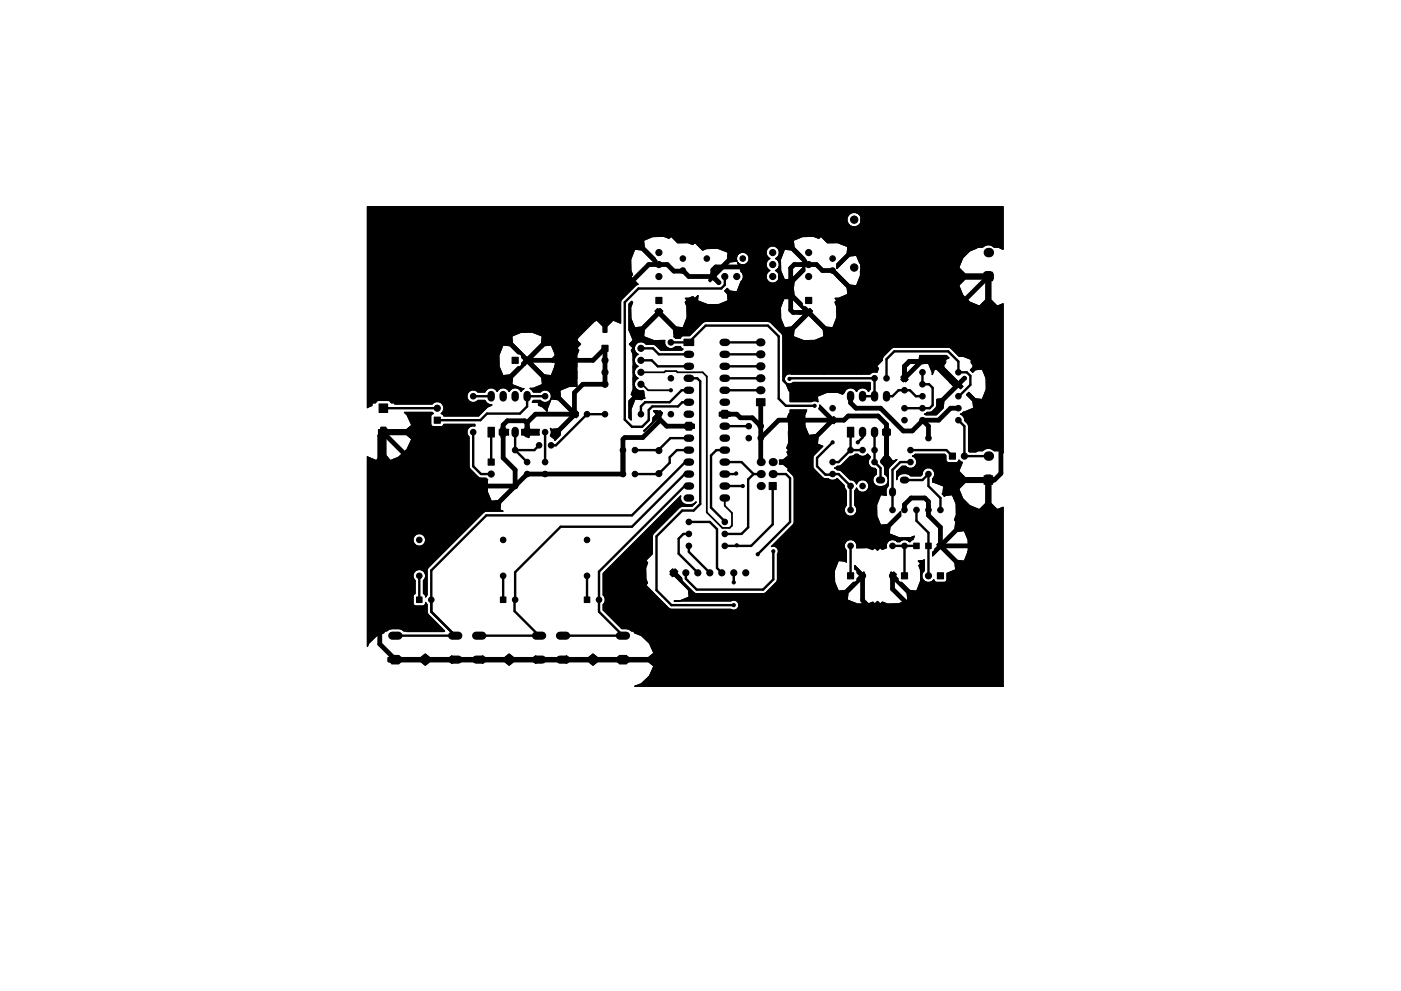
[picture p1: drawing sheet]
<svg xmlns="http://www.w3.org/2000/svg" width="297mm" height="210mm" viewBox="0 0 297 210" stroke-linecap="round" stroke-linejoin="round" font-family="sans-serif">
<g fill="#000" stroke="#000" stroke-width=".25">
<path d="M208.7 57.8h1.7v1.8h-1.7zM108.6 75.8h1.3v1.3h-1.3zM127.6 73.3h1.3v1.2h-1.3zM139.1 63.1h1.2v1.3h-1.2zM145 72h2.1v1.3h-2.1zM170.8 63.1h1.3v1.3h-1.3zM80.4 85.7h1.8v1.8h-1.8zM92.1 88.5h1.2v1.3h-1.2zM103.5 90.7h1.3v2h-1.3zM103.5 97.4h1.3v1.3h-1.3zM106.3 90.5l.8 .6h.7v1.2h-.7l-.8 .5v-.5h-.4v-1.2h.4zM110.6 91.1h.8l.7-.6 .1 .6h2.2l-.2 .9 .2 .3h-2.2l-.1 .5-.7-.5h-.8z"/>
<path d="M138.6 87.2l.8-.1 .3 .3 .2-.3 .5 .5-.2 .3 .1 .1h-.6v.4l-3.1 3.1-.1-.1 1.7-1.6 .2-.3v-.8l.8-.8zM145.5 89.6h1.1v.4h.6v.8h-.6v.4h-1.1v-.4h-.2l.4-.4-.4-.4h.2zM152.5 87.5h.6v-.4h1.1v.4h.6v.8h-.6v.4h-1.1v-.4h-.6zM160.4 84.6h1.8v1.5h-1.8zM179.7 90.7h1.3v2h-1.3zM187.6 90.5h.8v.6h.3v1.2h-.3v4.4l.9 1.2 .8-.4-1.7 1.8-.1 2.5v-.5l-.7-.7-.1-1.6-.7-.9-.1-.3 .9-1.1v-4.4h-.4v-1.2h.4zM201.3 96.1h1.3v1.3h-1.3zM195 75.4h5.7l.5 .5-1.3 .6 .2 1.5 3.1 3 1.2-1.1h.2l.3 .2v.3l-1.2 1.1 .5 .5-.5 .5-.5-.5-3.1 3.1-.1 1.5-1.5 1.4h-2.2l-.3-.1 .6-.4a1.91 1.91 0 0 0 2-1.5v-1.3l1-.1 3.1-3.1-3.1-3.1-1.5-.1-.4 1.2v-.5l-.9-2-1.5 .2-3 3.1 .2 .2-.5 .5-.2-.2-.3 .2-.5-.5 .3-.2-.3-.3 .5-.5 .3 .3 3.1-3.1zM77.9 43.9h134.8v9l-.7-.3v-.2h-1.3a1.63 1.63 0 0 0-2.4 0h-1.2v.2a5 5 0 0 0-3.8 4.3l1.3 1.3h4.4v-.5h1.1v.5h.5v1h-.5v4.4l1.3 1.3 1.3-.5v31.7l-.7-.3v-.2h-.4a1.26 1.26 0 0 1-1.4-.4 1.61 1.61 0 0 0-1.9 .4h-1.2l-.2 .3h-1.3l-.2-.2-.1-5.6-.8-.9-.2-.8-.7-.5 .7-.5 2.2-.8-.2-1.5-1.4-1.4 .5-.5 1.4 1.4 1.5 .2 .8-2.2-.1-23.4h-4.4l-1.3 1.3v.2a5.2 5.2 0 0 0 4.4 4.2l1.3-1.3v16.5l-.7-1.8-1.5 .1-.6 .6-.5-.5 .6-.5 .2-1.5-2.2-.9h-.9l-1.7-1.7-.7-.2h-11.7l-2 1.9-.2 .8-1.3 1.3 .5 .5-.4 .8-.7-.1-.8 .5h-1.8v-33.1a1.55 1.55 0 0 0-2.4-1 1.55 1.55 0 0 0 0 2.6 1.55 1.55 0 0 0 2.4-1v-.6v10.2l-1-2.4-1.5 .2-2.7 2.7v-1l2.2-2.2 .2-1.5-2.2-.8h-2.2l-1.4-1.4-.4 .5-1.1-.5-2.4 .1-1.9 .8 .1 1.5 2.7 2.8-.3 .7-2.9-3-1.5-.1-.8 2.2v2.4l.8 1.9 1.5-.2 2.8-2.8v1.1l-2.3 2.3-.1 1.4 .1 1.4 1.8 1.8a.66 .66 0 0 0 .7 .7l.6 .6 .3-.2 .6 .5-.3 .3 3.1 3.1 1.5 .2 .8-2.3v-2.3l-.4-.9 .5-.4-.4-.4h.7l2-.8-.2-1.5-2.6-2.7 .3-.7 2.8 2.9 1.5 .1 .9-2.1 .1-2v22.9h-7.9v-8l-.1-1.5-3.2-3.1-.5 .6v-1.1l-3.1-3.1-1.5-.2-.8 2.2v2.4l.8 2 1.5-.2 3.1-3.1v1.1l-2.6 2.5-.1 1.5 2.2 .9 2.4-.1 1.9-.8v8h-6.9a1.09 1.09 0 0 0-1.5 1.2 1.09 1.09 0 0 0 1.9 .5h16.2l.1 1.5-.4 .5-.2-.4a1.41 1.41 0 0 0-2.3 .4 1.4 1.4 0 0 0-1.4-.8 1.4 1.4 0 0 0-1.2 1l-.4 .3-1-.4-2.4 .1-1.9 .8 .1 1.2-.1-.1a1.08 1.08 0 0 0-1.2 0h-4.6v-2.3h-.2l-.6-1.4-.7-.7v-9.4l-.3-.7-.5-.5v-11.8l-.2-.5-.6-.5 .2-.1a1.4 1.4 0 0 0-.2-2.4 1.41 1.41 0 0 0 .5-2.2 1.41 1.41 0 0 0-2.2 0 1.41 1.41 0 0 0 .5 2.2 1.38 1.38 0 0 0-.8 1.2 1.38 1.38 0 0 0 .8 1.3 1.42 1.42 0 0 0-.7 1.8 1.42 1.42 0 0 0 1.7 .8 1.42 1.42 0 0 0 1-1.6v11.8l-1.8-1.7-.6-.3h-13.2l-.6 .3-2.8 2.7h-1.4l-.4 .3-.1 .2h-1.1l-.3-.2-.1-1.6-3.1-3.1-3.1 3.1-.2 1.5 2.3 .9 2.3-.1-.1 .2a1.34 1.34 0 0 0 .7 1.4 1.34 1.34 0 0 0 1.6-.3h1.1l.2 .5 .3 .1-.2 .2h-4.5l-1.3-1.2-1.8-.1-.3-.3a1.41 1.41 0 0 0-2 .5 1.41 1.41 0 0 0 .6 2 1.38 1.38 0 0 0-.8 1.2 1.38 1.38 0 0 0 .8 1.3 1.38 1.38 0 0 0-.8 1.3 1.38 1.38 0 0 0 .8 1.3 1.4 1.4 0 0 0-.7 1.7 1.4 1.4 0 0 0 1.7 .9l.2 .1 .1 1.3 .2 .2-.7 .3-1.5-.2-.8 2.2v2.3l-.5-.4v-3.6l1-1-.5-.4 .5-1.1v-1l-.1-6-.3-1.3 .4-.4-.9-.9 .8-.9-.9-2v-5.6l.6-.6 .2 .2-.4 1.1 .1 2.4 .8 2 1.5-.2 3.1-3.1-.3-.3 .5-.5 .3 .2 .3-.2 .5 .5-.3 .3 3.1 3.1 1.5 .2 .9-2.3-.1-2.3-.3-.9 .4-.4-.4-.4h.8l.8-.4 .4 .5 .7-.7-.1 1.1 2.2 .9 2.4-.1 1.9-.8-.2-1.5-.6-.6 .6-.5 .6 .6 1.5 .1 .8-2.2 .3-.2a1.39 1.39 0 0 0-.3-1.9l-.7-2a1.36 1.36 0 0 0 2.2 0 1.36 1.36 0 0 0-.9-2.1 1.36 1.36 0 0 0-1.6 1.6l.2 .3-1.5 .2-3.1 3.1 1.1 1.1v.3l-.3 .2h-.3l-1.1-1.1-.5 .6-.3-.3 .4-1v-.5l.2-.1 .2 .2 3.1-3.1 .2-1.5-2.2-.8h-2.4l-.8 .4-1.7-1.7-.4 .5-1.1-.4h-2.1l-1.4-1.4-.4 .5-1.2-.5-2.3 .1-2 .8 .2 1.5 2.7 2.8-.3 .7-2.9-3-1.5-.1-.9 2.2 .1 2.4 .3 .8-.4 .4 1.6 1.6-.5 .3-3.2 3.2v4.8l-1.6-.7-1.3 1.3v1.3h-.8v-1.3l-1.4-1.3a5.2 5.2 0 0 0-4.2 4.3l.8 .8-.8 .9 .4 .4-.4 1.1v6.6h-1.7l-1.9 .8 .1 1.5 3.1 3.1 .3-.3 .5 .5-.3 .3 .3 .2-.5 .5-.3-.2-3.1 3.1-.1 .8-1 1.1-.1-.2-.9-.7a1.7 1.7 0 0 0 0-1.6l.2 .2 1.4-.1 3.1-3.1-3.1-3.1-.5-.1-.1-9.6-.8-1.9-1.5 .1-.4 .4v-2.4l-2.2-.8h-2.4l-1.9 .8 .2 1.5 3.1 3.1 3.1-3.1 .1-1.5v2.4l-2.7 2.7 3.1 3.2 1.5 .1 .9-2.2v7.2l-.9-.1-.9 2.2v.5l-.9-.9-.9-.4v-.7h-1.3l.2-.3h1.5a1.35 1.35 0 0 0 1.9 0 1.35 1.35 0 0 0 0-1.9 1.35 1.35 0 0 0-1.9 .1h-1.5l-.3-.5-.4-.3h.7l1.9-.8-.1-1.5-3.1-3.1-.6 .5v-1.1l-.6-.6v-.2a.66 .66 0 0 0-.8-.5l-1.7-1.8-1.5-.1-.8 2.2v2.4l.8 1.9 1.5-.1 1.7-1.8h.3a.66 .66 0 0 0 .5-.7l.6-.7v1.1l-2.5 2.6-.2 1.5 2.2 .8h.4l-.6 .7a1.4 1.4 0 0 0-1.3-.8 1.4 1.4 0 0 0-1.3 .8 1.4 1.4 0 0 0-1.2-.8 1.4 1.4 0 0 0-1.3 .8 1.4 1.4 0 0 0-1.3-.8 1.4 1.4 0 0 0-1.3 .9h-1.5l-.2-.3a1.35 1.35 0 0 0-1.9 .3 1.35 1.35 0 0 0 .3 1.9 1.35 1.35 0 0 0 1.8-.1h1.5a1.76 1.76 0 0 0 1.5 1l-1 .4-1.8 1.9h-7.4l-.3-.5h-.3l.4-.4a1.41 1.41 0 0 0-.3-1.9 1.41 1.41 0 0 0-2 .2h-7.9v-.2h-.8l-.5-.5h-2.3l-.5 .5h-.7v.5l-1 .5zM80.3 91.2h.5v-.5h1v.5h4.4l1.1-1-1-2.2-.6-.5h5.9l.2 .3a.65 .65 0 0 0-.5 .7v1.5a.65 .65 0 0 0 .8 .5h1.5l.5-.5h6.6v.4a1.33 1.33 0 0 0-1.6 .6 1.33 1.33 0 0 0 .3 1.7l.1 6.6 2.1 2.1 1.5 .1 .2 .3a6.3 6.3 0 0 0 .9 4.6l1.4-.2 3.9-3.8 .4 .4-3.8 3.9-.1 1.5 .6 .3h-3.5l-.6 .2-11.7 11.7-.2 .6v5.3l-.4 .4a.63 .63 0 0 0-.4-.8v-2.7l.4-.8v-8.1a1.36 1.36 0 0 0-2.1-.9 1.36 1.36 0 0 0 0 2.3 1.36 1.36 0 0 0 2.1-.9v-.5v7.6a1.35 1.35 0 0 0-2-.9 1.35 1.35 0 0 0-.2 2.2v2.7a.63 .63 0 0 0-.4 .8v1.4a.65 .65 0 0 0 .7 .5h1.4a.65 .65 0 0 0 .5-.8l.4 .4v1.9l3.7 3.8-7 .1v-40.8l-1.1-1h-4.4v4.4l1 1.1 1.7-.7 1.8-1.6 1-2.2v40.8h-1.1l-.6-.2a3.1 3.1 0 0 0-3.6 .1h-.6v.3l-1.5 .6-1.7 1.7-.3 .6v-40.2l1.9 .8 1-1.1v-4.4h-.5zM163.1 102.4h1.5v1.5h-1.5zM193.7 115.2h1.2v1.2h-1.2z"/>
<path d="M196.3 115.2h1.1v1.2h-1.1zM208.7 101h1.7v1.7h-1.7zM88.3 126.7h1.2v1.1h-1.2zM106.1 126.7h1.2v1.1h-1.2zM123.9 126.7h1.1v1.1h-1.1zM179.7 121.5h1.3v1.3h-1.3zM191.1 121.5h1.3v1.3h-1.3zM198.8 121.5h1.2v1.3h-1.2zM82.3 139.5h.8v-.4h1.5v.4h4.6l1-.7 .9 .7h4.7v-.3l.4 .3h5.7l.5-.3v.3h4.6l.9-.7 1 .7h4.6v-.3l.5 .3h5.7l.4-.3v.3h4.7l.9-.7 1 .7h4.6v-.4h1.5v.4h4.7l1.2-.9-1-2.1-1.7-1.7-1.5-.6v-.3h-.6a1.98 1.98 0 0 0-2.1-.5l-3.9-4v-1.2a1.29 1.29 0 0 0 0-1.9v-4.7l16.4-16.4a1.4 1.4 0 0 0 1.4 1.9 1.72 1.72 0 0 0 1.9-.6l-.9 .9h-2l-.7 .3-5.6 5.7-.1 4.1-1.4 1.4 .4 .5-.4 1.1v2.4l.4 .8-.4 .4 5.1 5.1 13 .1a1.1 1.1 0 0 0 1.7-.9 1.1 1.1 0 0 0-1.8-.9h-12h1.3l1.9-.8-.1-1.5-3.1-3.1-.3 .2-.5-.5 .2-.3-.2-.2 .5-.6 .3 .3 .2-.3 .6 .6-.3 .2 1.1 1.1 .3 .8 2.6 2.5 14.4 .1 .6-.3 2.4-2.4v-5.7a1.08 1.08 0 0 0 0-1.3 1.08 1.08 0 0 0-1.3-.3l4.8-4.9 .1-9.6a2.61 2.61 0 0 0-1.4-1.7l.2-.4-1.2-.9h-.8v-.9h.8l1.2-.9-.3-.8 .4-.4-.5-.4 .4-1.1 .1-1-.1-3.9-.2-.5 .3-.8h.2v-.8h3.5l-.4 1.1v2.3l.9 2 1.5-.2 3-3.1-2.4-2.4 .2-.8 2.7 2.8 .3-.3 .5 .5-.3 .2 .3 .3-.5 .5-.3-.3-3.1 3.1-.1 1.5 1.1 .5-1.8 1.8-.3 .6v1.8l.3 .7 1.8 1.7 .3 .2 1.1 .2a1.3 1.3 0 0 0 1.7-.2l1.5 1.5 .2 .9 .3 .2v3.1l-.3 .2a1.35 1.35 0 0 0 .3 1.9 1.35 1.35 0 0 0 1.9-.2 1.35 1.35 0 0 0-.2-1.9v-3.1l.4-.6 .1 .4a1.35 1.35 0 0 0 2.2 .2 1.35 1.35 0 0 0-.3-2.1 1.35 1.35 0 0 0-2 .7 1.26 1.26 0 0 0-1.3-.9l-1.9-1.9-.9-.2-.6-.4 .6-.4 .9-.2 1.9-1.9 .8-.2 .2-.2h.6a1.3 1.3 0 0 0 2-.1l.6 .7a1.32 1.32 0 0 0-.3 1.6 1.32 1.32 0 0 0 1.3 .8l.3 .3v.9a1.44 1.44 0 0 0-.6 1.9 1.44 1.44 0 0 0 1.8 .7 1.36 1.36 0 0 0 1.3-1.3v1.2a2.16 2.16 0 0 0-.4 2l-1.2-.2-.9 2.2 .1 2.4 .8 1.9 1.5-.1 2.7-2.8 .1 1-2.3 2.3-.2 1.5 2.2 .8h2.4l.8-.4-.3 .8-.3 .1-.3 .3h-.2l-.3-.2a1.31 1.31 0 0 0-1.7 .2h-.6l-.2-.2a1.34 1.34 0 0 0-1.6 0 1.34 1.34 0 0 0-.4 1.5l-.9 .4-.5-.4-.5 .5-.6-.5-.5 .4-1.1-.4h-2.3a1.34 1.34 0 0 0-1.6-1.7 1.34 1.34 0 0 0-.5 2.3v2.5l-.3-.2-1.5-.2-.8 2.2v2.4l.8 1.9 1.5-.1 1.7-1.7a.66 .66 0 0 0 .8-.8l.6-.6-.6-.6a.66 .66 0 0 0-.5-.8v-.8l1.7 1.6 .2-.2 .1 .1 .1 1.4-.2 .1-.2-.3-3.1 3.1-.2 1.5 2.2 .9 2.4-.1 .9-.3 .4 .4 .6-.6 .5 .6 .5-.5 1.1 .5 2.4-.1 1.9-.8-.2-1.5-3.1-3.1-.2 .3-.1-.1-.1-1.4 .2-.1 .2 .2 .3-.2 .5 .5-.2 .3 .6 .6a.66 .66 0 0 0 .8 .8l1.7 1.7 1.5 .1 .8-2.2v-2.4l-.4-.8 .4-.4-.5-.6 1.1-.1 .2-.1v2.3a1.41 1.41 0 0 0-.1 2.1 1.41 1.41 0 0 0 2.1-.2l.1 .3 .4 .3h1.8a.65 .65 0 0 0 .5-.8v-1.1l1.8-.8-.1-1.5-3.1-3.1-1.7 1.7v-.9l1.2-1.3-.3-.2 .5-.5 .3 .2 3.1-3.1 .1-1.3 .2-.2-.4-.4 .4-1-.1-2.4-.8-2-1.5 .2-.2 .2-.4-.5 .1-.2 .2-1.5-2.4-.8v-.7l.3-.3a1.35 1.35 0 0 0-.8-2 1.35 1.35 0 0 0-1.7 1.4l-.3 .3h-2.1a1.88 1.88 0 0 0-2.9 .3l-.1 .5v-1.7l1.1-1.2h.8a1.34 1.34 0 0 0 2.2-.1 1.34 1.34 0 0 0-.7-2l.5-.4h6.3l.2 .2v1.1l.3 .4 2 .1 .4-.3 .1-.3 .7 .5-.7 1.9 1.3 1.3h4.4v-.5h1.1v.5h.5v1.1h-.5v4.4l1.3 1.3 1.3-.5v38h-3.7v-43.2h-4.4l-1.3 1.3a5.1 5.1 0 0 0 4.4 4.4l1.3-1.3v38.8h-3.7v-31.1l-.8-1.9-1.5 .1-3.1 3.1 3.1 3.1 1.5 .2 .8-2.2v28.7h-70.7l1.4-.5 1.7-1.7 1-2.1-1.2-.9h-4.7v.4h-1.5v-.4h-4.6l-1 .7-.9-.7h-4.7v.3l-.4-.3h-5.7l-.5 .3v-.3h-4.6l-1 .7-.9-.7h-4.6v.3l-.5-.3h-5.7l-.4 .3v-.3h-4.7l-.9 .7-1-.7h-4.6v.4h-1.5v-.4h-.8z"/>
<circle cx="139.7" cy="56.1" r=".63"/>
<circle cx="139.7" cy="58.7" r=".63"/>
<circle cx="139.7" cy="53.6" r=".63"/>
<circle cx="144.8" cy="57.4" r=".57"/>
<circle cx="144.8" cy="54.9" r=".57"/>
<circle cx="149.9" cy="54.9" r=".57"/>
<circle cx="151.1" cy="58.7" r=".63"/>
<circle cx="153.7" cy="58.7" r=".63"/>
<circle cx="156.2" cy="58.7" r=".63"/>
<circle cx="157.5" cy="54.9" r=".57"/>
<circle cx="163.8" cy="56.1" r=".63"/>
<circle cx="163.8" cy="58.7" r=".63"/>
<circle cx="163.8" cy="53.6" r=".63"/>
<circle cx="171.4" cy="56.1" r=".63"/>
<circle cx="171.4" cy="58.7" r=".63"/>
<circle cx="171.4" cy="53.6" r=".63"/>
<circle cx="176.5" cy="54.9" r=".57"/>
<circle cx="176.5" cy="57.4" r=".57"/>
<circle cx="181.1" cy="56.8" r=".76"/>
<circle cx="181.1" cy="46.6" r=".76"/>
<circle cx="111.8" cy="76.4" r=".63"/>
<circle cx="128.3" cy="76.4" r=".63"/>
<circle cx="128.3" cy="79" r=".63"/>
<circle cx="135.9" cy="76.4" r=".63"/>
<circle cx="135.9" cy="73.9" r=".63"/>
<circle cx="135.9" cy="79" r=".63"/>
<circle cx="139.7" cy="66.3" r=".63"/>
<circle cx="142.2" cy="72.6" r=".57"/>
<circle cx="171.4" cy="66.3" r=".63"/>
<circle cx="195.6" cy="79" r=".57"/>
<circle cx="199.8" cy="76.7" r=".76"/>
<circle cx="203.2" cy="79" r=".57"/>
<circle cx="206.6" cy="76.7" r=".76"/>
<circle cx="92.7" cy="86.6" r=".63"/>
<circle cx="100.3" cy="84.1" r=".57"/>
<circle cx="100.3" cy="91.7" r=".57"/>
<circle cx="109.2" cy="95.5" r=".57"/>
<circle cx="111.8" cy="98" r=".57"/>
<circle cx="114.3" cy="94.5" r=".57"/>
<circle cx="115.6" cy="91.7" r=".57"/>
<circle cx="115.6" cy="98" r=".57"/>
<circle cx="115.6" cy="84.1" r=".57"/>
<circle cx="116.8" cy="94.5" r=".57"/>
<circle cx="121.9" cy="87.9" r=".57"/>
<circle cx="124.5" cy="87.9" r=".57"/>
<circle cx="128.3" cy="81.5" r=".63"/>
<circle cx="128.3" cy="87.9" r=".57"/>
<circle cx="132.1" cy="95.5" r=".57"/>
<circle cx="134.6" cy="95.5" r=".57"/>
<circle cx="135.9" cy="81.5" r=".63"/>
<circle cx="135.9" cy="87.9" r=".57"/>
<circle cx="139.7" cy="95.6" r=".62"/>
<circle cx="139.7" cy="87.9" r=".57"/>
<circle cx="142.2" cy="82.8" r=".32"/>
<circle cx="142.2" cy="87.9" r=".57"/>
<circle cx="142.2" cy="80.3" r=".57"/>
<circle cx="158.8" cy="93" r=".57"/>
<circle cx="158.8" cy="90.4" r=".57"/>
<circle cx="161.3" cy="90.4" r=".57"/>
<circle cx="161.3" cy="93" r=".57"/>
<circle cx="167.4" cy="80.4" r=".32"/>
<circle cx="172.7" cy="86.1" r=".32"/>
<circle cx="176.5" cy="93.8" r=".32"/>
<circle cx="176.5" cy="89.1" r=".57"/>
<circle cx="176.5" cy="98" r=".57"/>
<circle cx="176.5" cy="86.6" r=".57"/>
<circle cx="180.3" cy="95.5" r=".57"/>
<circle cx="181.9" cy="93.8" r=".32"/>
<circle cx="182.9" cy="95.5" r=".57"/>
<circle cx="185.4" cy="95.5" r=".57"/>
<circle cx="185.4" cy="80.3" r=".57"/>
<circle cx="185.4" cy="98" r=".57"/>
<circle cx="188" cy="80.3" r=".57"/>
<circle cx="191.8" cy="89.1" r=".57"/>
<circle cx="191.8" cy="80.3" r=".57"/>
<circle cx="191.8" cy="82.8" r=".57"/>
<circle cx="191.8" cy="86.6" r=".57"/>
<circle cx="193" cy="98" r=".57"/>
<circle cx="193" cy="95.5" r=".57"/>
<circle cx="195.6" cy="89.1" r=".57"/>
<circle cx="195.6" cy="86.6" r=".57"/>
<circle cx="195.6" cy="84.1" r=".57"/>
<circle cx="195.6" cy="81.5" r=".57"/>
<circle cx="196.9" cy="93" r=".57"/>
<circle cx="203.2" cy="81.5" r=".57"/>
<circle cx="203.2" cy="86.6" r=".57"/>
<circle cx="203.2" cy="89.1" r=".57"/>
<circle cx="203.2" cy="84.1" r=".57"/>
<circle cx="204.5" cy="96.8" r=".63"/>
<circle cx="88.9" cy="114.5" r=".57"/>
<circle cx="104.1" cy="100.6" r=".63"/>
<circle cx="106.7" cy="114.5" r=".57"/>
<circle cx="109.2" cy="103.1" r=".57"/>
<circle cx="111.8" cy="100.6" r=".57"/>
<circle cx="115.6" cy="100.6" r=".57"/>
<circle cx="124.5" cy="114.5" r=".57"/>
<circle cx="132.1" cy="100.6" r=".57"/>
<circle cx="134.6" cy="100.6" r=".57"/>
<circle cx="139.7" cy="100.5" r=".62"/>
<circle cx="146.1" cy="115.8" r=".57"/>
<circle cx="146.1" cy="110.7" r=".57"/>
<circle cx="146.1" cy="113.3" r=".57"/>
<circle cx="153.7" cy="115.8" r=".57"/>
<circle cx="153.7" cy="113.3" r=".57"/>
<circle cx="153.7" cy="110.7" r=".57"/>
<circle cx="156.1" cy="100.5" r=".32"/>
<circle cx="156.2" cy="115.7" r=".32"/>
<circle cx="157.5" cy="103.1" r=".32"/>
<circle cx="160.7" cy="117.6" r=".32"/>
<circle cx="164" cy="117" r=".32"/>
<circle cx="176.5" cy="100.6" r=".57"/>
<circle cx="180.3" cy="108.2" r=".57"/>
<circle cx="180.3" cy="103.1" r=".57"/>
<circle cx="180.3" cy="115.8" r=".57"/>
<circle cx="182.9" cy="103.1" r=".57"/>
<circle cx="189.2" cy="115.8" r=".57"/>
<circle cx="189.2" cy="108.2" r=".57"/>
<circle cx="191.8" cy="108.2" r=".57"/>
<circle cx="191.8" cy="115.8" r=".57"/>
<circle cx="194.3" cy="108.2" r=".57"/>
<circle cx="196.9" cy="108.2" r=".57"/>
<circle cx="196.9" cy="100.6" r=".57"/>
<circle cx="199.4" cy="115.8" r=".57"/>
<circle cx="199.4" cy="108.2" r=".57"/>
<circle cx="88.9" cy="122.2" r=".57"/>
<circle cx="91.4" cy="127.2" r=".57"/>
<circle cx="106.7" cy="122.2" r=".57"/>
<circle cx="109.2" cy="127.2" r=".57"/>
<circle cx="124.5" cy="122.2" r=".57"/>
<circle cx="127" cy="127.2" r=".57"/>
<circle cx="142.9" cy="121.5" r=".63"/>
<circle cx="145.4" cy="121.5" r=".63"/>
<circle cx="148" cy="121.5" r=".63"/>
<circle cx="150.5" cy="121.5" r=".63"/>
<circle cx="153" cy="121.5" r=".63"/>
<circle cx="155.6" cy="121.5" r=".63"/>
<circle cx="155.6" cy="128.4" r=".32"/>
<circle cx="155.6" cy="123.6" r=".32"/>
<circle cx="158.1" cy="121.5" r=".63"/>
<circle cx="182.9" cy="122.2" r=".63"/>
<circle cx="189.2" cy="122.2" r=".63"/>
<circle cx="196.8" cy="122.2" r=".63"/>
</g>
<path d="M186.4 101.8h.5M189.2 104.1v.5M191.5 101.8h.5" fill="none" stroke="#000" stroke-width="1.5"/>
<g fill="none" stroke="#000" stroke-width="1.6">
<path d="M145.7 75.2h.7M145.7 77.7h.7M153.3 75.2h.7M153.3 77.7h.7M153.3 72.6h.7M104.1 83.7v.7M106.7 83.7v.7M106.7 91.3v.7M109.2 83.7v.7M109.2 91.3v.7M111.8 83.7v.7M111.8 91.3v.7"/>
<path d="M145.7 80.3h.7M145.7 82.8h.7M145.7 85.3h.7M145.7 87.9h.7M145.7 90.4h.7M145.7 93h.7M145.7 95.5h.7M145.7 98h.7M153.3 80.3h.7M153.3 82.8h.7M153.3 85.3h.7M153.3 87.9h.7"/>
<path d="M153.3 90.4h.7M153.3 93h.7M153.3 95.5h.7M153.3 98h.7M180.3 83.7v.7M182.9 83.7v.7M182.9 91.3v.7M185.4 83.7v.7M185.4 91.3v.7M188 83.7v.7M188 91.3v.7M145.7 100.6h.7"/>
<path d="M145.7 103.1h.7M145.7 105.7h.7M153.3 100.6h.7M153.3 103.1h.7M153.3 105.7h.7"/>
</g>
<g fill="#000">
<circle cx="209.5" cy="53.6" r="1.02"/>
<circle cx="81.3" cy="91.7" r="1.02"/>
<circle cx="161.3" cy="98" r=".86"/>
<circle cx="163.8" cy="98" r=".86"/>
<circle cx="209.5" cy="96.8" r="1.02"/>
<circle cx="161.3" cy="103.1" r=".86"/>
<circle cx="161.3" cy="100.6" r=".86"/>
<circle cx="163.8" cy="100.6" r=".86"/>
</g>
<g fill="none" stroke="#000" stroke-width="1.7">
<path d="M161.1 77.7h.3M161.1 75.2h.3M161.1 72.6h.3M161.1 82.8h.3M161.1 80.3h.3M83.2 134.9h1.3M83.2 139.9h1.3M95.9 134.9h1.3M95.9 139.9h1.3M100.9 134.9h1.4M100.9 139.9h1.4M113.6 134.9h1.4"/>
<path d="M113.6 139.9h1.4M118.7 134.9h1.3M118.7 139.9h1.3M131.4 134.9h1.3M131.4 139.9h1.3"/>
</g>
<g fill="none" stroke="#000" stroke-width=".51">
<path d="M153.7 58.7v1.7l-.8 .8h-17.5l-2.9 2.9v24.9l1.5 1.5h2.1l1.4-1.4v-2.1l.8-.8h5.5l.9-.9h1.3M135.9 73.9h2.5l1.3 1.3h6.3M135.9 76.4h2.3l1.2 1.3h6.6M142.2 72.6h3.8l3.6-3.5h13.2l2.3 2.3v13.2l1.5 1.5h6.1M153.7 75.2h7.6M153.7 77.7h7.6M153.7 72.6h7.6M195.6 79v2.5h1.4l.7 .8v3.7l-.6 .6h-5.3M81.3 86.6h11.4M100.3 91.7v7.2l1.7 1.7h2.1M100.3 84.1h3.8M104.1 91.7v6.3"/>
<path d="M109.2 95.5l2.6 2.5M109.2 91.7v3.8M114.3 94.5l-1 1h-4.1M115.6 91.7v6.3M115.6 84.1h-3.8v2.1l-1.6 1.6h-6.9l-1.4 1.3h-9.2M128.3 87.9h-3.8l-6.6 6.6h-1.1M146 93h-3.9l-2.5 2.5h-5M146 95.5h-2.5l-1.5 1.5v1.2l-2.4 2.4h-5M146 98h-.7l-11.3 11.3h-30.9l-11.7 11.7v8.8l5.1 5.1h-12.7M146 80.3h1.8l.7 .6v26l-1.4 1.4h-2.4l-5.5 5.5v11.4l3.2 3.2h13.2M146 82.8h-1.5l-2.5 2.5h-5.2l-.9 .9v1.7M153.7 95.5h-1.8l-1.2 1.1v11.1l3 3"/>
<path d="M153.7 98h3.5l2.6 2.6M153.7 80.3h7.6M153.7 82.8h7.6M153.7 90.4h5M167.4 80.4l.1-.1h17.9v3.8h-2.5M176.5 93.8l-3.3 3.3v1.8l1.8 1.8 2.8-.1 2.5 2.5v5.1M180.3 95.5h2.6M180.3 91.7v3.8M180.3 95.5l-2.5 2.5h-1.3M182.9 91.7v1.1l-1 1M185.4 91.7v6.3l1.3 1.3v2.5M188 84.1h1.2l1.3-1.3h2.4l1.3 1.3h1.4"/>
<path d="M188 80.3v-4.1l1.6-1.7h11.4l2.2 2.2v2.3h1.8l.7 .8v1.9l-2.5 2.4M193 95.5h7.7l1.2 1.3M193 98h-2.1l-1.7 1.7v8.5M203.2 89.1l1.3 1.3v6.4h5M146 100.6h-.8l-11.2 11.2h-15.1l-9.7 9.6-.1 8.3 5.2 5.2h-12.7M146 103.1h-.8l-18.2 18.2v8.5l5.1 5.1h-12.7M146 113.3h-1.1l-1 1v3.2l4.1 4M146 115.8v1.3l4.5 4.4M146 110.7h4.5l1.5 1.6v8.2l1 1M153.7 103.1h3.8M156.1 100.5l-.1 .1h-2.3M156.2 115.7v.1"/>
<path d="M159.8 100.6h1.5M159.8 100.6l-1.2 1.1v10.2l-1.4 1.4h-3.5M163.8 103.1v8.1l-4.5 4.6h-5.6M163.8 100.6h2.8l.9 .9v9.2l-6.8 6.9M164 117v5.9l-2.2 2.2h-14.1l-2.3-2.3v-1.3M180.3 115.8v6.4M189.2 115.8h5.1M191.8 115.8v6.4M191.8 101.8h3.8l1.2-1.2v2.5l2.6 2.6v2.5M194.3 108.2v2.3l2.5 2.5v9.2M88.9 122.2v5M106.7 122.2v5"/>
<path d="M124.5 122.2v5M155.6 121.5v2.1"/>
</g>
<g fill="none" stroke="#000" stroke-width="1">
<path d="M111.8 76.4h13.9l2.6-2.5v7.6h-4.7l-1.8 1.8v4.5l.1 .1h-8.4l-1.7 1.8v2M167.6 63h-4.9l-1.3-1.3v-1.6l-3.4-3.5h-6.2l-.7 .7v1.4h-5.1l-1.1-1.2h-2l-1.4-1.4h-4l-20.3 20.3M171.4 66.3h-3.3l-.5-.5v-8.9l.8-.8h4.7l1.3 1.3h2.1l12 11.9h10.4l10.6-10.6v30.8l2.7 2.7v8.3l-1.4 1.3h-1.3v18.3l-8.7 8.8h-7.6M197.5 76.7l4.8 4.8h.9M199.8 76.7h-7l-1 1v2.6M209.5 75.8h-2l-.9 .9M111.8 89.8l-.5-.5h-3.7l-.9 .9v6.9l2.5 2.6v3.4M139.7 87.9v1.5l-3.4 3.4h-3.8l-.4 .4v7.4h-20.3l-2.6 2.5M139.7 88.8l1.7 1.6h4.6M153.7 87.9h2.5l.8 .7h2.5l1.8 1.8M161.3 85.3v12.7M180.3 84.1v1.4l1.2 1.1h5.2l4.8 4.8h1.9l2.2-2.3"/>
<path d="M188 91.7v-1.7l-1.8-1.7h-6.4l-.9 .8h-13.8l-3.8 3.9M195.6 89.1l1.2 1.3v2.6M201.7 80.8v.1M203.2 86.6h-1.7l-2.5 2.5h-3.4M109.2 103.1h-16.6l-11.3-11.4-.8 .8v44.1l3.3 3.3h68.1l10.5-10.5h31.3l-4.5-4.4v-2.8M191.8 108.2v-1.1l1.4-1.4h2.9l.7 .7v2.9l2.6 2.6v3.9h6.6l3.5-3.5M182.9 122.2v5.2l2 2"/>
</g>
<path d="M135.9 79h4.9l.3-.3h2.3l.2 .3h5.4l.9 .9v28.8l3.3 3.3h1.5l.5-.5v-2.7l-1.5-1.5v-1.6M135.9 81.5h.2l1.3 1.3h4.8" fill="none" stroke="#000" stroke-width=".38"/>
<path d="M77.9 43.9h134.8v9l-.7-.3v-.2h-1.3a1.63 1.63 0 0 0-2.4 0h-1.2v.2a5 5 0 0 0-3.8 4.3l1.3 1.3h4.4v-.5h1.1v.5h.5v1h-.5v4.4l1.3 1.3 1.3-.5v31.7l-.7-.3v-.2h-.4a1.26 1.26 0 0 1-1.4-.4 1.61 1.61 0 0 0-1.9 .4h-1.2l-.2 .3h-1.3l-.2-.2-.1-5.6-.8-.9-.2-.8-.7-.5 .7-.5 2.2-.8-.2-1.5-1.4-1.4 .5-.5 1.4 1.4 1.5 .2 .8-2.2-.1-23.4h-4.4l-1.3 1.3v.2a5.2 5.2 0 0 0 4.4 4.2l1.3-1.3v16.5l-.7-1.8-1.5 .1-.6 .6-.5-.5 .6-.5 .2-1.5-2.2-.9h-.9l-1.7-1.7-.7-.2h-11.7l-2 1.9-.2 .8-1.3 1.3 .5 .5-.4 .8-.7-.1-.8 .5h-1.8v-33.1a1.55 1.55 0 0 0-2.4-1 1.55 1.55 0 0 0 0 2.6 1.55 1.55 0 0 0 2.4-1v-.6v10.2l-1-2.4-1.5 .2-2.7 2.7v-1l2.2-2.2 .2-1.5-2.2-.8h-2.2l-1.4-1.4-.4 .5-1.1-.5-2.4 .1-1.9 .8 .1 1.5 2.7 2.8-.3 .7-2.9-3-1.5-.1-.8 2.2v2.4l.8 1.9 1.5-.2 2.8-2.8v1.1l-2.3 2.3-.1 1.4 .1 1.4 1.8 1.8a.66 .66 0 0 0 .7 .7l.6 .6 .3-.2 .6 .5-.3 .3 3.1 3.1 1.5 .2 .8-2.3v-2.3l-.4-.9 .5-.4-.4-.4h.7l2-.8-.2-1.5-2.6-2.7 .3-.7 2.8 2.9 1.5 .1 .9-2.1 .1-2v22.9h-7.9v-8l-.1-1.5-3.2-3.1-.5 .6v-1.1l-3.1-3.1-1.5-.2-.8 2.2v2.4l.8 2 1.5-.2 3.1-3.1v1.1l-2.6 2.5-.1 1.5 2.2 .9 2.4-.1 1.9-.8v8h-6.9a1.09 1.09 0 0 0-1.5 1.2 1.09 1.09 0 0 0 1.9 .5h16.2l.1 1.5-.4 .5-.2-.4a1.41 1.41 0 0 0-2.3 .4 1.4 1.4 0 0 0-1.4-.8 1.4 1.4 0 0 0-1.2 1l-.4 .3-1-.4-2.4 .1-1.9 .8 .1 1.2-.1-.1a1.08 1.08 0 0 0-1.2 0h-4.6v-2.3h-.2l-.6-1.4-.7-.7v-9.4l-.3-.7-.5-.5v-11.8l-.2-.5-.6-.5 .2-.1a1.4 1.4 0 0 0-.2-2.4 1.41 1.41 0 0 0 .5-2.2 1.41 1.41 0 0 0-2.2 0 1.41 1.41 0 0 0 .5 2.2 1.38 1.38 0 0 0-.8 1.2 1.38 1.38 0 0 0 .8 1.3 1.42 1.42 0 0 0-.7 1.8 1.42 1.42 0 0 0 1.7 .8 1.42 1.42 0 0 0 1-1.6v11.8l-1.8-1.7-.6-.3h-13.2l-.6 .3-2.8 2.7h-1.4l-.4 .3-.1 .2h-1.1l-.3-.2-.1-1.6-3.1-3.1-3.1 3.1-.2 1.5 2.3 .9 2.3-.1-.1 .2a1.34 1.34 0 0 0 .7 1.4 1.34 1.34 0 0 0 1.6-.3h1.1l.2 .5 .3 .1-.2 .2h-4.5l-1.3-1.2-1.8-.1-.3-.3a1.41 1.41 0 0 0-2 .5 1.41 1.41 0 0 0 .6 2 1.38 1.38 0 0 0-.8 1.2 1.38 1.38 0 0 0 .8 1.3 1.38 1.38 0 0 0-.8 1.3 1.38 1.38 0 0 0 .8 1.3 1.4 1.4 0 0 0-.7 1.7 1.4 1.4 0 0 0 1.7 .9l.2 .1 .1 1.3 .2 .2-.7 .3-1.5-.2-.8 2.2v2.3l-.5-.4v-3.6l1-1-.5-.4 .5-1.1v-1l-.1-6-.3-1.3 .4-.4-.9-.9 .8-.9-.9-2v-5.6l.6-.6 .2 .2-.4 1.1 .1 2.4 .8 2 1.5-.2 3.1-3.1-.3-.3 .5-.5 .3 .2 .3-.2 .5 .5-.3 .3 3.1 3.1 1.5 .2 .9-2.3-.1-2.3-.3-.9 .4-.4-.4-.4h.8l.8-.4 .4 .5 .7-.7-.1 1.1 2.2 .9 2.4-.1 1.9-.8-.2-1.5-.6-.6 .6-.5 .6 .6 1.5 .1 .8-2.2 .3-.2a1.39 1.39 0 0 0-.3-1.9l-.7-2a1.36 1.36 0 0 0 2.2 0 1.36 1.36 0 0 0-.9-2.1 1.36 1.36 0 0 0-1.6 1.6l.2 .3-1.5 .2-3.1 3.1 1.1 1.1v.3l-.3 .2h-.3l-1.1-1.1-.5 .6-.3-.3 .4-1v-.5l.2-.1 .2 .2 3.1-3.1 .2-1.5-2.2-.8h-2.4l-.8 .4-1.7-1.7-.4 .5-1.1-.4h-2.1l-1.4-1.4-.4 .5-1.2-.5-2.3 .1-2 .8 .2 1.5 2.7 2.8-.3 .7-2.9-3-1.5-.1-.9 2.2 .1 2.4 .3 .8-.4 .4 1.6 1.6-.5 .3-3.2 3.2v4.8l-1.6-.7-1.3 1.3v1.3h-.8v-1.3l-1.4-1.3a5.2 5.2 0 0 0-4.2 4.3l.8 .8-.8 .9 .4 .4-.4 1.1v6.6h-1.7l-1.9 .8 .1 1.5 3.1 3.1 .3-.3 .5 .5-.3 .3 .3 .2-.5 .5-.3-.2-3.1 3.1-.1 .8-1 1.1-.1-.2-.9-.7a1.7 1.7 0 0 0 0-1.6l.2 .2 1.4-.1 3.1-3.1-3.1-3.1-.5-.1-.1-9.6-.8-1.9-1.5 .1-.4 .4v-2.4l-2.2-.8h-2.4l-1.9 .8 .2 1.5 3.1 3.1 3.1-3.1 .1-1.5v2.4l-2.7 2.7 3.1 3.2 1.5 .1 .9-2.2v7.2l-.9-.1-.9 2.2v.5l-.9-.9-.9-.4v-.7h-1.3l.2-.3h1.5a1.35 1.35 0 0 0 1.9 0 1.35 1.35 0 0 0 0-1.9 1.35 1.35 0 0 0-1.9 .1h-1.5l-.3-.5-.4-.3h.7l1.9-.8-.1-1.5-3.1-3.1-.6 .5v-1.1l-.6-.6v-.2a.66 .66 0 0 0-.8-.5l-1.7-1.8-1.5-.1-.8 2.2v2.4l.8 1.9 1.5-.1 1.7-1.8h.3a.66 .66 0 0 0 .5-.7l.6-.7v1.1l-2.5 2.6-.2 1.5 2.2 .8h.4l-.6 .7a1.4 1.4 0 0 0-1.3-.8 1.4 1.4 0 0 0-1.3 .8 1.4 1.4 0 0 0-1.2-.8 1.4 1.4 0 0 0-1.3 .8 1.4 1.4 0 0 0-1.3-.8 1.4 1.4 0 0 0-1.3 .9h-1.5l-.2-.3a1.35 1.35 0 0 0-1.9 .3 1.35 1.35 0 0 0 .3 1.9 1.35 1.35 0 0 0 1.8-.1h1.5a1.76 1.76 0 0 0 1.5 1l-1 .4-1.8 1.9h-7.4l-.3-.5h-.3l.4-.4a1.41 1.41 0 0 0-.3-1.9 1.41 1.41 0 0 0-2 .2h-7.9v-.2h-.8l-.5-.5h-2.3l-.5 .5h-.7v.5l-1 .5zM195 75.4h5.7l.5 .5-1.3 .6 .2 1.5 3.1 3 1.2-1.1h.2l.3 .2v.3l-1.2 1.1 .5 .5-.5 .5-.5-.5-3.1 3.1-.1 1.5-1.5 1.4h-2.2l-.3-.1 .6-.4a1.91 1.91 0 0 0 2-1.5v-1.3l1-.1 3.1-3.1-3.1-3.1-1.5-.1-.4 1.2v-.5l-.9-2-1.5 .2-3 3.1 .2 .2-.5 .5-.2-.2-.3 .2-.5-.5 .3-.2-.3-.3 .5-.5 .3 .3 3.1-3.1zM80.3 91.2h.5v-.5h1v.5h4.4l1.1-1-1-2.2-.6-.5h5.9l.2 .3a.65 .65 0 0 0-.5 .7v1.5a.65 .65 0 0 0 .8 .5h1.5l.5-.5h6.6v.4a1.33 1.33 0 0 0-1.6 .6 1.33 1.33 0 0 0 .3 1.7l.1 6.6 2.1 2.1 1.5 .1 .2 .3a6.3 6.3 0 0 0 .9 4.6l1.4-.2 3.9-3.8 .4 .4-3.8 3.9-.1 1.5 .6 .3h-3.5l-.6 .2-11.7 11.7-.2 .6v5.3l-.4 .4a.63 .63 0 0 0-.4-.8v-2.7l.4-.8v-8.1a1.36 1.36 0 0 0-2.1-.9 1.36 1.36 0 0 0 0 2.3 1.36 1.36 0 0 0 2.1-.9v-.5v7.6a1.35 1.35 0 0 0-2-.9 1.35 1.35 0 0 0-.2 2.2v2.7a.63 .63 0 0 0-.4 .8v1.4a.65 .65 0 0 0 .7 .5h1.4a.65 .65 0 0 0 .5-.8l.4 .4v1.9l3.7 3.8-7 .1v-40.8l-1.1-1h-4.4v4.4l1 1.1 1.7-.7 1.8-1.6 1-2.2v40.8h-1.1l-.6-.2a3.1 3.1 0 0 0-3.6 .1h-.6v.3l-1.5 .6-1.7 1.7-.3 .6v-40.2l1.9 .8 1-1.1v-4.4h-.5zM106.3 90.5l.8 .6h.7v1.2h-.7l-.8 .5v-.5h-.4v-1.2h.4zM110.6 91.1h.8l.7-.6 .1 .6h2.2l-.2 .9 .2 .3h-2.2l-.1 .5-.7-.5h-.8zM138.6 87.2l.8-.1 .3 .3 .2-.3 .5 .5-.2 .3 .1 .1h-.6v.4l-3.1 3.1-.1-.1 1.7-1.6 .2-.3v-.8l.8-.8zM145.5 89.6h1.1v.4h.6v.8h-.6v.4h-1.1v-.4h-.2l.4-.4-.4-.4h.2zM152.5 87.5h.6v-.4h1.1v.4h.6v.8h-.6v.4h-1.1v-.4h-.6zM187.6 90.5h.8v.6h.3v1.2h-.3v4.4l.9 1.2 .8-.4-1.7 1.8-.1 2.5v-.5l-.7-.7-.1-1.6-.7-.9-.1-.3 .9-1.1v-4.4h-.4v-1.2h.4zM82.3 139.5h.8v-.4h1.5v.4h4.6l1-.7 .9 .7h4.7v-.3l.4 .3h5.7l.5-.3v.3h4.6l.9-.7 1 .7h4.6v-.3l.5 .3h5.7l.4-.3v.3h4.7l.9-.7 1 .7h4.6v-.4h1.5v.4h4.7l1.2-.9-1-2.1-1.7-1.7-1.5-.6v-.3h-.6a1.98 1.98 0 0 0-2.1-.5l-3.9-4v-1.2a1.29 1.29 0 0 0 0-1.9v-4.7l16.4-16.4a1.4 1.4 0 0 0 1.4 1.9 1.72 1.72 0 0 0 1.9-.6l-.9 .9h-2l-.7 .3-5.6 5.7-.1 4.1-1.4 1.4 .4 .5-.4 1.1v2.4l.4 .8-.4 .4 5.1 5.1 13 .1a1.1 1.1 0 0 0 1.7-.9 1.1 1.1 0 0 0-1.8-.9h-12h1.3l1.9-.8-.1-1.5-3.1-3.1-.3 .2-.5-.5 .2-.3-.2-.2 .5-.6 .3 .3 .2-.3 .6 .6-.3 .2 1.1 1.1 .3 .8 2.6 2.5 14.4 .1 .6-.3 2.4-2.4v-5.7a1.08 1.08 0 0 0 0-1.3 1.08 1.08 0 0 0-1.3-.3l4.8-4.9 .1-9.6a2.61 2.61 0 0 0-1.4-1.7l.2-.4-1.2-.9h-.8v-.9h.8l1.2-.9-.3-.8 .4-.4-.5-.4 .4-1.1 .1-1-.1-3.9-.2-.5 .3-.8h.2v-.8h3.5l-.4 1.1v2.3l.9 2 1.5-.2 3-3.1-2.4-2.4 .2-.8 2.7 2.8 .3-.3 .5 .5-.3 .2 .3 .3-.5 .5-.3-.3-3.1 3.1-.1 1.5 1.1 .5-1.8 1.8-.3 .6v1.8l.3 .7 1.8 1.7 .3 .2 1.1 .2a1.3 1.3 0 0 0 1.7-.2l1.5 1.5 .2 .9 .3 .2v3.1l-.3 .2a1.35 1.35 0 0 0 .3 1.9 1.35 1.35 0 0 0 1.9-.2 1.35 1.35 0 0 0-.2-1.9v-3.1l.4-.6 .1 .4a1.35 1.35 0 0 0 2.2 .2 1.35 1.35 0 0 0-.3-2.1 1.35 1.35 0 0 0-2 .7 1.26 1.26 0 0 0-1.3-.9l-1.9-1.9-.9-.2-.6-.4 .6-.4 .9-.2 1.9-1.9 .8-.2 .2-.2h.6a1.3 1.3 0 0 0 2-.1l.6 .7a1.32 1.32 0 0 0-.3 1.6 1.32 1.32 0 0 0 1.3 .8l.3 .3v.9a1.44 1.44 0 0 0-.6 1.9 1.44 1.44 0 0 0 1.8 .7 1.36 1.36 0 0 0 1.3-1.3v1.2a2.16 2.16 0 0 0-.4 2l-1.2-.2-.9 2.2 .1 2.4 .8 1.9 1.5-.1 2.7-2.8 .1 1-2.3 2.3-.2 1.5 2.2 .8h2.4l.8-.4-.3 .8-.3 .1-.3 .3h-.2l-.3-.2a1.31 1.31 0 0 0-1.7 .2h-.6l-.2-.2a1.34 1.34 0 0 0-1.6 0 1.34 1.34 0 0 0-.4 1.5l-.9 .4-.5-.4-.5 .5-.6-.5-.5 .4-1.1-.4h-2.3a1.34 1.34 0 0 0-1.6-1.7 1.34 1.34 0 0 0-.5 2.3v2.5l-.3-.2-1.5-.2-.8 2.2v2.4l.8 1.9 1.5-.1 1.7-1.7a.66 .66 0 0 0 .8-.8l.6-.6-.6-.6a.66 .66 0 0 0-.5-.8v-.8l1.7 1.6 .2-.2 .1 .1 .1 1.4-.2 .1-.2-.3-3.1 3.1-.2 1.5 2.2 .9 2.4-.1 .9-.3 .4 .4 .6-.6 .5 .6 .5-.5 1.1 .5 2.4-.1 1.9-.8-.2-1.5-3.1-3.1-.2 .3-.1-.1-.1-1.4 .2-.1 .2 .2 .3-.2 .5 .5-.2 .3 .6 .6a.66 .66 0 0 0 .8 .8l1.7 1.7 1.5 .1 .8-2.2v-2.4l-.4-.8 .4-.4-.5-.6 1.1-.1 .2-.1v2.3a1.41 1.41 0 0 0-.1 2.1 1.41 1.41 0 0 0 2.1-.2l.1 .3 .4 .3h1.8a.65 .65 0 0 0 .5-.8v-1.1l1.8-.8-.1-1.5-3.1-3.1-1.7 1.7v-.9l1.2-1.3-.3-.2 .5-.5 .3 .2 3.1-3.1 .1-1.3 .2-.2-.4-.4 .4-1-.1-2.4-.8-2-1.5 .2-.2 .2-.4-.5 .1-.2 .2-1.5-2.4-.8v-.7l.3-.3a1.35 1.35 0 0 0-.8-2 1.35 1.35 0 0 0-1.7 1.4l-.3 .3h-2.1a1.88 1.88 0 0 0-2.9 .3l-.1 .5v-1.7l1.1-1.2h.8a1.34 1.34 0 0 0 2.2-.1 1.34 1.34 0 0 0-.7-2l.5-.4h6.3l.2 .2v1.1l.3 .4 2 .1 .4-.3 .1-.3 .7 .5-.7 1.9 1.3 1.3h4.4v-.5h1.1v.5h.5v1.1h-.5v4.4l1.3 1.3 1.3-.5v38h-3.7v-43.2h-4.4l-1.3 1.3a5.1 5.1 0 0 0 4.4 4.4l1.3-1.3v38.8h-3.7v-31.1l-.8-1.9-1.5 .1-3.1 3.1 3.1 3.1 1.5 .2 .8-2.2v28.7h-70.7l1.4-.5 1.7-1.7 1-2.1-1.2-.9h-4.7v.4h-1.5v-.4h-4.6l-1 .7-.9-.7h-4.7v.3l-.4-.3h-5.7l-.5 .3v-.3h-4.6l-1 .7-.9-.7h-4.6v.3l-.5-.3h-5.7l-.4 .3v-.3h-4.7l-.9 .7-1-.7h-4.6v.4h-1.5v-.4h-.8z" fill="none" stroke="#000" stroke-width=".25"/>
</svg>
